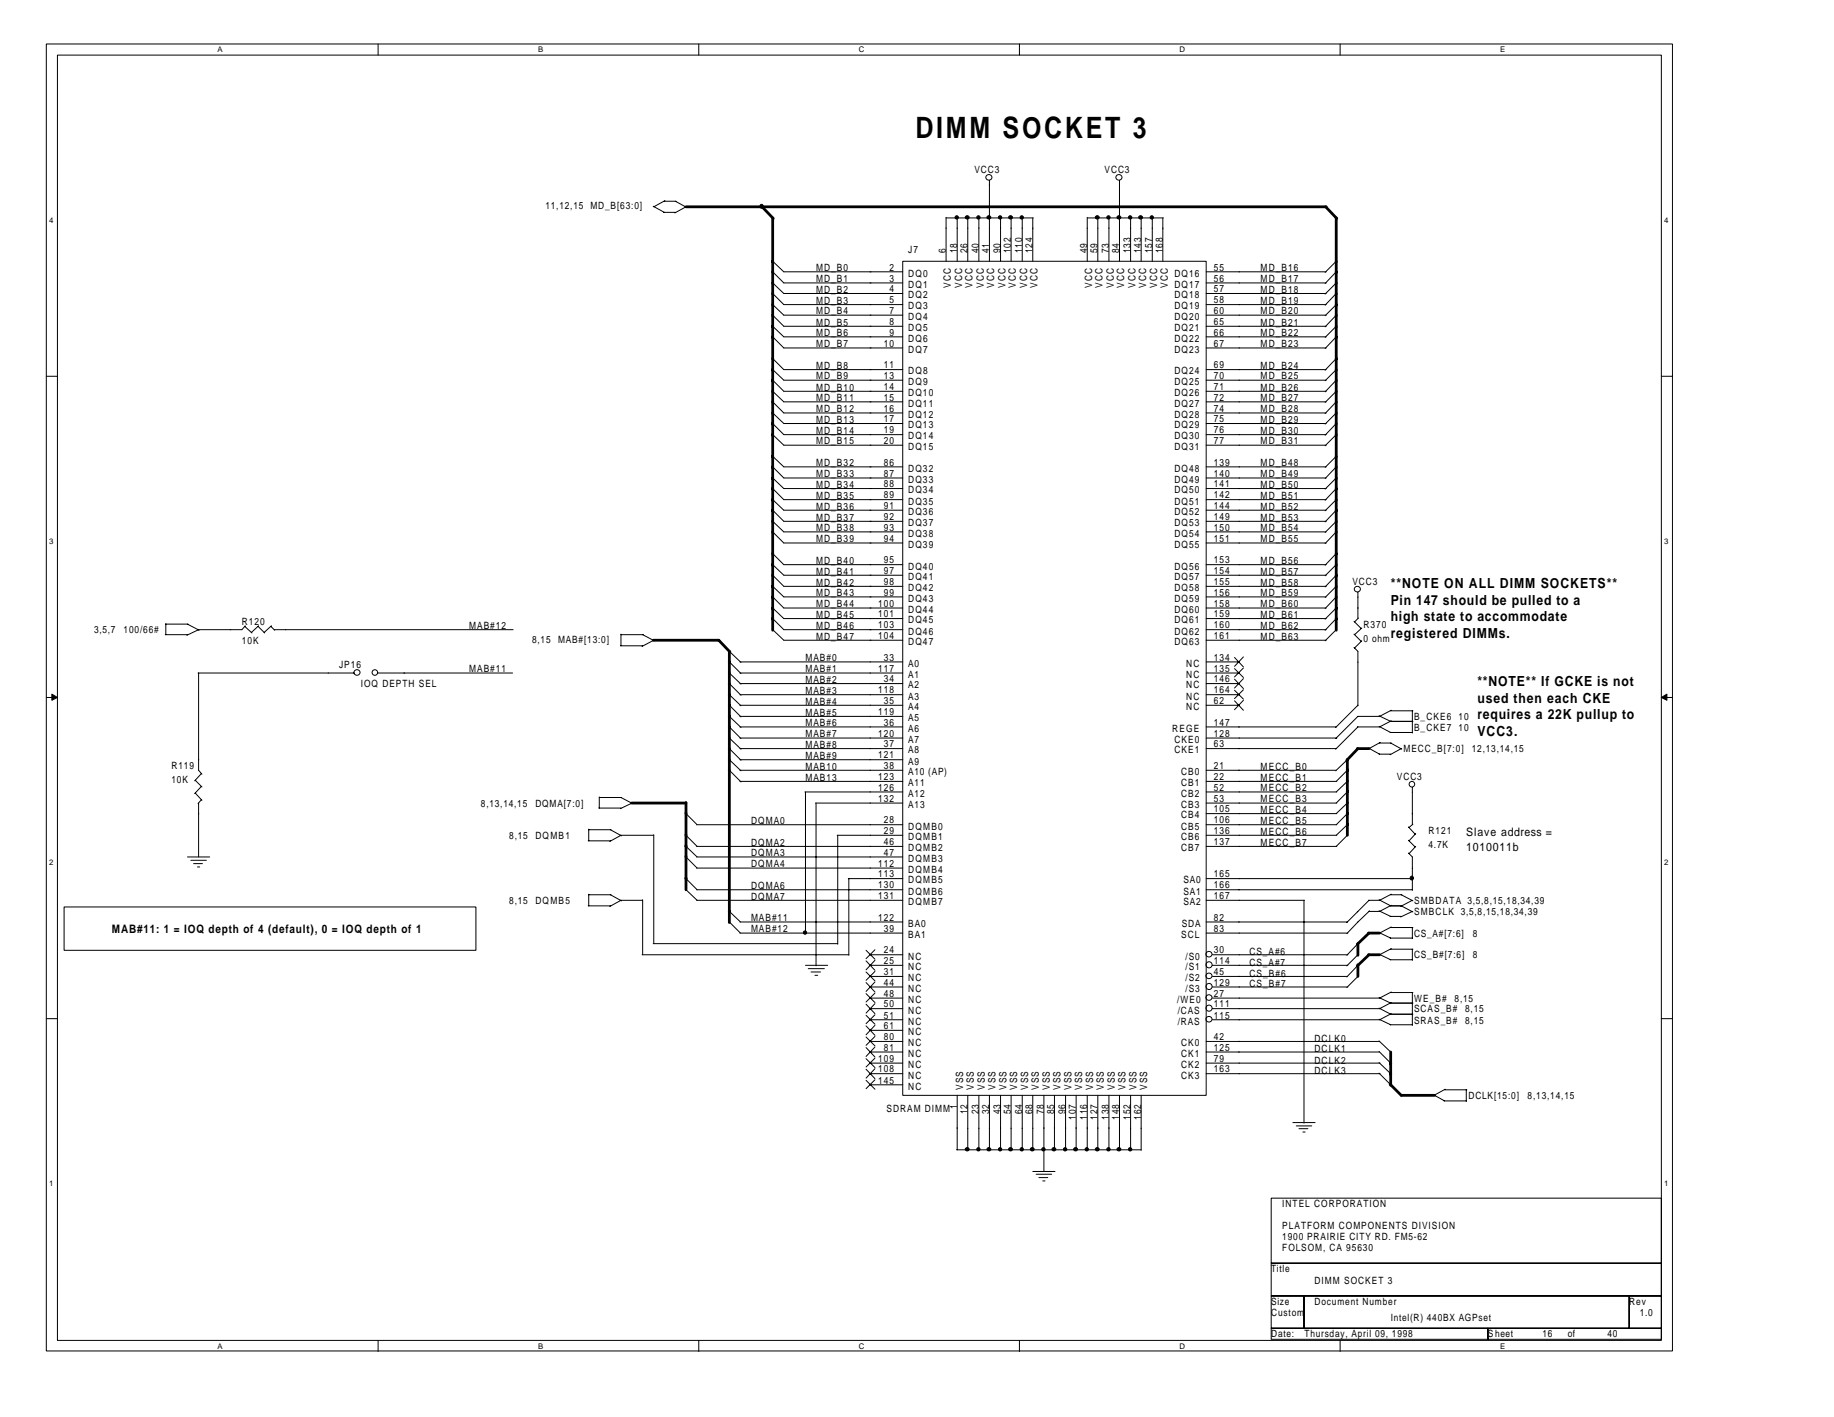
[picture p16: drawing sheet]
<svg xmlns="http://www.w3.org/2000/svg" width="279mm" height="216mm" viewBox="0 0 279 216" stroke-linecap="round" stroke-linejoin="round" font-family="sans-serif">
<defs><g id="words">
<text font-size="4.5" x="139.5" y="21.1">DIMM SOCKET 3</text>
<g font-size="2.1">
<text x="211.9" y="89.6">**NOTE ON ALL DIMM SOCKETS**</text>
<text x="211.9" y="92.1">Pin 147 should be pulled to a</text>
<text x="211.9" y="94.7">high state to accommodate</text>
<text x="211.9" y="97.2">registered DIMMs.</text>
<text x="225.1" y="104.5">**NOTE** If GCKE is not</text>
<text x="225.1" y="107">used then each CKE</text>
<text x="225.1" y="109.6">requires a 22K pullup to</text>
<text x="225.1" y="112.1">VCC3.</text>
</g>
<g font-size="1.8">
<text x="223.4" y="127.3">Slave address =</text>
<text x="223.4" y="129.6">1010011b</text>
<text x="17" y="142.1">MAB#11: 1 = IOQ depth of 4 (default), 0 = IOQ depth of 1</text>
</g>
<g font-size="1.5">
<text x="148.4" y="26.3">VCC3</text>
<text x="168.3" y="26.3">VCC3</text>
<text x="83.1" y="31.9">11,12,15 MD_B[63:0]</text>
<text x="124.3" y="41.3">MD_B0</text>
<text x="135.5" y="41.2">2</text>
<text x="138.4" y="38.5">J7</text>
<text x="144.1" y="38.6" transform="rotate(-90 144.1 38.6)">6</text>
<text x="145.8" y="38.6" transform="rotate(-90 145.8 38.6)">18</text>
<text x="147.4" y="38.6" transform="rotate(-90 147.4 38.6)">26</text>
<text x="149.1" y="38.6" transform="rotate(-90 149.1 38.6)">40</text>
<text x="150.7" y="38.6" transform="rotate(-90 150.7 38.6)">41</text>
<text x="152.4" y="38.6" transform="rotate(-90 152.4 38.6)">90</text>
<text x="154" y="38.6" transform="rotate(-90 154 38.6)">102</text>
<text x="155.7" y="38.6" transform="rotate(-90 155.7 38.6)">110</text>
<text x="157.3" y="38.6" transform="rotate(-90 157.3 38.6)">124</text>
<text x="165.6" y="38.6" transform="rotate(-90 165.6 38.6)">49</text>
<text x="167.2" y="38.6" transform="rotate(-90 167.2 38.6)">59</text>
<text x="168.9" y="38.6" transform="rotate(-90 168.9 38.6)">73</text>
<text x="170.5" y="38.6" transform="rotate(-90 170.5 38.6)">84</text>
<text x="172.2" y="38.6" transform="rotate(-90 172.2 38.6)">133</text>
<text x="173.8" y="38.6" transform="rotate(-90 173.8 38.6)">143</text>
<text x="175.5" y="38.6" transform="rotate(-90 175.5 38.6)">157</text>
<text x="177.1" y="38.6" transform="rotate(-90 177.1 38.6)">168</text>
<text x="184.9" y="41.2">55</text>
<text x="192.1" y="41.3">MD_B16</text>
<text x="124.3" y="44.6">MD_B2</text>
<text x="124.3" y="47.9">MD_B4</text>
<text x="124.3" y="43">MD_B1</text>
<text x="124.3" y="46.3">MD_B3</text>
<text x="135.5" y="42.9">3</text>
<text x="135.5" y="44.5">4</text>
<text x="135.5" y="46.2">5</text>
<text x="135.5" y="47.8">7</text>
<text x="138.4" y="42.2">DQ0</text>
<text x="138.4" y="43.8">DQ1</text>
<text x="138.4" y="45.5">DQ2</text>
<text x="138.4" y="47.1">DQ3</text>
<text x="144.9" y="43.9" transform="rotate(-90 144.9 43.9)">VCC</text>
<text x="146.6" y="43.9" transform="rotate(-90 146.6 43.9)">VCC</text>
<text x="148.2" y="43.9" transform="rotate(-90 148.2 43.9)">VCC</text>
<text x="149.9" y="43.9" transform="rotate(-90 149.9 43.9)">VCC</text>
<text x="151.5" y="43.9" transform="rotate(-90 151.5 43.9)">VCC</text>
<text x="153.2" y="43.9" transform="rotate(-90 153.2 43.9)">VCC</text>
<text x="154.8" y="43.9" transform="rotate(-90 154.8 43.9)">VCC</text>
<text x="156.5" y="43.9" transform="rotate(-90 156.5 43.9)">VCC</text>
<text x="158.1" y="43.9" transform="rotate(-90 158.1 43.9)">VCC</text>
<text x="166.4" y="43.9" transform="rotate(-90 166.4 43.9)">VCC</text>
<text x="168" y="43.9" transform="rotate(-90 168 43.9)">VCC</text>
<text x="169.7" y="43.9" transform="rotate(-90 169.7 43.9)">VCC</text>
<text x="171.3" y="43.9" transform="rotate(-90 171.3 43.9)">VCC</text>
<text x="173" y="43.9" transform="rotate(-90 173 43.9)">VCC</text>
<text x="174.6" y="43.9" transform="rotate(-90 174.6 43.9)">VCC</text>
<text x="176.3" y="43.9" transform="rotate(-90 176.3 43.9)">VCC</text>
<text x="177.9" y="43.9" transform="rotate(-90 177.9 43.9)">VCC</text>
<text x="178.9" y="42.2">DQ16</text>
<text x="178.9" y="43.8">DQ17</text>
<text x="178.9" y="45.5">DQ18</text>
<text x="178.9" y="47.1">DQ19</text>
<text x="184.9" y="42.9">56</text>
<text x="184.9" y="44.5">57</text>
<text x="184.9" y="46.2">58</text>
<text x="184.9" y="47.8">60</text>
<text x="192.1" y="43">MD_B17</text>
<text x="192.1" y="46.3">MD_B19</text>
<text x="192.1" y="47.9">MD_B20</text>
<text x="192.1" y="44.6">MD_B18</text>
<text x="124.3" y="49.6">MD_B5</text>
<text x="124.3" y="52.9">MD_B7</text>
<text x="124.3" y="51.2">MD_B6</text>
<text x="134.6" y="52.8">10</text>
<text x="135.5" y="49.5">8</text>
<text x="135.5" y="51.1">9</text>
<text x="138.4" y="48.8">DQ4</text>
<text x="138.4" y="50.5">DQ5</text>
<text x="138.4" y="52.1">DQ6</text>
<text x="138.4" y="53.8">DQ7</text>
<text x="178.9" y="48.8">DQ20</text>
<text x="178.9" y="50.5">DQ21</text>
<text x="178.9" y="52.1">DQ22</text>
<text x="178.9" y="53.8">DQ23</text>
<text x="184.9" y="49.5">65</text>
<text x="184.9" y="51.1">66</text>
<text x="184.9" y="52.8">67</text>
<text x="192.1" y="51.2">MD_B22</text>
<text x="192.1" y="49.6">MD_B21</text>
<text x="192.1" y="52.9">MD_B23</text>
<text x="124.3" y="59.5">MD_B10</text>
<text x="124.3" y="56.2">MD_B8</text>
<text x="124.3" y="57.8">MD_B9</text>
<text x="134.6" y="56.1">11</text>
<text x="134.6" y="57.7">13</text>
<text x="134.6" y="59.4">14</text>
<text x="138.4" y="57.1">DQ8</text>
<text x="138.4" y="58.7">DQ9</text>
<text x="178.9" y="57.1">DQ24</text>
<text x="178.9" y="58.7">DQ25</text>
<text x="184.9" y="56.1">69</text>
<text x="184.9" y="57.7">70</text>
<text x="184.9" y="59.4">71</text>
<text x="192.1" y="56.2">MD_B24</text>
<text x="192.1" y="57.8">MD_B25</text>
<text x="192.1" y="59.5">MD_B26</text>
<text x="124.3" y="61.1">MD_B11</text>
<text x="124.3" y="64.4">MD_B13</text>
<text x="124.3" y="62.8">MD_B12</text>
<text x="134.6" y="61">15</text>
<text x="134.6" y="62.7">16</text>
<text x="134.6" y="64.3">17</text>
<text x="138.4" y="60.4">DQ10</text>
<text x="138.4" y="62">DQ11</text>
<text x="138.4" y="63.7">DQ12</text>
<text x="138.4" y="65.3">DQ13</text>
<text x="178.9" y="60.4">DQ26</text>
<text x="178.9" y="62">DQ27</text>
<text x="178.9" y="63.7">DQ28</text>
<text x="178.9" y="65.3">DQ29</text>
<text x="184.9" y="61">72</text>
<text x="184.9" y="62.7">74</text>
<text x="184.9" y="64.3">75</text>
<text x="192.1" y="62.8">MD_B28</text>
<text x="192.1" y="64.4">MD_B29</text>
<text x="192.1" y="61.1">MD_B27</text>
<text x="124.3" y="71">MD_B32</text>
<text x="124.3" y="67.7">MD_B15</text>
<text x="124.3" y="66.1">MD_B14</text>
<text x="134.6" y="66">19</text>
<text x="134.6" y="67.6">20</text>
<text x="134.6" y="70.9">86</text>
<text x="138.4" y="67">DQ14</text>
<text x="138.4" y="68.6">DQ15</text>
<text x="138.4" y="71.9">DQ32</text>
<text x="178.9" y="67">DQ30</text>
<text x="178.9" y="68.6">DQ31</text>
<text x="178.9" y="71.9">DQ48</text>
<text x="184.9" y="66">76</text>
<text x="184.9" y="67.6">77</text>
<text x="184.9" y="70.9">139</text>
<text x="192.1" y="66.1">MD_B30</text>
<text x="192.1" y="67.7">MD_B31</text>
<text x="192.1" y="71">MD_B48</text>
<text x="124.3" y="76">MD_B35</text>
<text x="124.3" y="74.3">MD_B34</text>
<text x="124.3" y="72.7">MD_B33</text>
<text x="124.3" y="77.6">MD_B36</text>
<text x="134.6" y="72.6">87</text>
<text x="134.6" y="74.2">88</text>
<text x="134.6" y="75.9">89</text>
<text x="134.6" y="77.5">91</text>
<text x="138.4" y="73.6">DQ33</text>
<text x="138.4" y="75.2">DQ34</text>
<text x="138.4" y="76.9">DQ35</text>
<text x="178.9" y="73.6">DQ49</text>
<text x="178.9" y="75.2">DQ50</text>
<text x="178.9" y="76.9">DQ51</text>
<text x="184.9" y="72.6">140</text>
<text x="184.9" y="74.2">141</text>
<text x="184.9" y="75.9">142</text>
<text x="184.9" y="77.5">144</text>
<text x="192.1" y="77.6">MD_B52</text>
<text x="192.1" y="74.3">MD_B50</text>
<text x="192.1" y="76">MD_B51</text>
<text x="192.1" y="72.7">MD_B49</text>
<text x="124.3" y="79.3">MD_B37</text>
<text x="124.3" y="82.6">MD_B39</text>
<text x="124.3" y="80.9">MD_B38</text>
<text x="134.6" y="79.2">92</text>
<text x="134.6" y="80.8">93</text>
<text x="134.6" y="82.5">94</text>
<text x="138.4" y="78.5">DQ36</text>
<text x="138.4" y="80.2">DQ37</text>
<text x="138.4" y="81.8">DQ38</text>
<text x="138.4" y="83.5">DQ39</text>
<text x="178.9" y="78.5">DQ52</text>
<text x="178.9" y="80.2">DQ53</text>
<text x="178.9" y="81.8">DQ54</text>
<text x="178.9" y="83.5">DQ55</text>
<text x="184.9" y="79.2">149</text>
<text x="184.9" y="80.8">150</text>
<text x="184.9" y="82.5">151</text>
<text x="192.1" y="80.9">MD_B54</text>
<text x="192.1" y="79.3">MD_B53</text>
<text x="192.1" y="82.6">MD_B55</text>
<text x="124.3" y="89.2">MD_B42</text>
<text x="124.3" y="85.9">MD_B40</text>
<text x="124.3" y="87.5">MD_B41</text>
<text x="134.6" y="85.8">95</text>
<text x="134.6" y="87.5">97</text>
<text x="134.6" y="89.1">98</text>
<text x="138.4" y="86.8">DQ40</text>
<text x="138.4" y="88.4">DQ41</text>
<text x="178.9" y="86.8">DQ56</text>
<text x="178.9" y="88.4">DQ57</text>
<text x="184.9" y="85.8">153</text>
<text x="184.9" y="87.5">154</text>
<text x="184.9" y="89.1">155</text>
<text x="192.1" y="85.9">MD_B56</text>
<text x="192.1" y="89.2">MD_B58</text>
<text x="192.1" y="87.5">MD_B57</text>
<text x="206" y="89.1">VCC3</text>
<text x="36.9" y="95.2">R120</text>
<text x="71.5" y="95.8">MAB#12</text>
<text x="124.3" y="92.5">MD_B44</text>
<text x="124.3" y="94.1">MD_B45</text>
<text x="124.3" y="90.8">MD_B43</text>
<text x="124.3" y="95.8">MD_B46</text>
<text x="133.8" y="92.4">100</text>
<text x="133.8" y="94.1">101</text>
<text x="133.8" y="95.7">103</text>
<text x="134.6" y="90.8">99</text>
<text x="138.4" y="90.1">DQ42</text>
<text x="138.4" y="91.7">DQ43</text>
<text x="138.4" y="93.4">DQ44</text>
<text x="138.4" y="95">DQ45</text>
<text x="178.9" y="90.1">DQ58</text>
<text x="178.9" y="91.7">DQ59</text>
<text x="178.9" y="93.4">DQ60</text>
<text x="178.9" y="95">DQ61</text>
<text x="184.9" y="90.8">156</text>
<text x="184.9" y="92.4">158</text>
<text x="184.9" y="94.1">159</text>
<text x="184.9" y="95.7">160</text>
<text x="192.1" y="95.8">MD_B62</text>
<text x="192.1" y="94.1">MD_B61</text>
<text x="192.1" y="92.5">MD_B60</text>
<text x="192.1" y="90.8">MD_B59</text>
<text x="207.7" y="95.7">R370</text>
<text x="14.3" y="96.5">3,5,7</text>
<text x="18.8" y="96.5">100/66#</text>
<text x="36.9" y="98.1">10K</text>
<text x="51.7" y="101.8">JP16</text>
<text x="81.1" y="97.9">8,15</text>
<text x="85" y="97.9">MAB#[13:0]</text>
<text x="122.7" y="100.7">MAB#0</text>
<text x="124.3" y="97.4">MD_B47</text>
<text x="133.8" y="97.4">104</text>
<text x="134.6" y="100.7">33</text>
<text x="138.4" y="101.6">A0</text>
<text x="138.4" y="96.7">DQ46</text>
<text x="138.4" y="98.3">DQ47</text>
<text x="178.9" y="96.7">DQ62</text>
<text x="178.9" y="98.3">DQ63</text>
<text x="180.7" y="101.6">NC</text>
<text x="184.9" y="97.4">161</text>
<text x="184.9" y="100.7">134</text>
<text x="192.1" y="97.4">MD_B63</text>
<text x="207.7" y="97.8">0 ohm</text>
<text x="55" y="104.7">IOQ DEPTH SEL</text>
<text x="71.5" y="102.4">MAB#11</text>
<text x="122.7" y="105.7">MAB#3</text>
<text x="122.7" y="104">MAB#2</text>
<text x="122.7" y="107.3">MAB#4</text>
<text x="122.7" y="102.4">MAB#1</text>
<text x="133.8" y="102.4">117</text>
<text x="133.8" y="105.7">118</text>
<text x="134.6" y="104">34</text>
<text x="134.6" y="107.3">35</text>
<text x="138.4" y="103.3">A1</text>
<text x="138.4" y="104.9">A2</text>
<text x="138.4" y="106.6">A3</text>
<text x="180.7" y="106.6">NC</text>
<text x="180.7" y="104.9">NC</text>
<text x="180.7" y="103.3">NC</text>
<text x="184.9" y="105.7">164</text>
<text x="184.9" y="107.3">62</text>
<text x="184.9" y="104">146</text>
<text x="184.9" y="102.4">135</text>
<text x="122.7" y="110.6">MAB#6</text>
<text x="122.7" y="114">MAB#8</text>
<text x="122.7" y="109">MAB#5</text>
<text x="122.7" y="112.3">MAB#7</text>
<text x="133.8" y="109">119</text>
<text x="133.8" y="112.3">120</text>
<text x="134.6" y="110.6">36</text>
<text x="134.6" y="113.9">37</text>
<text x="138.4" y="108.2">A4</text>
<text x="138.4" y="109.9">A5</text>
<text x="138.4" y="111.5">A6</text>
<text x="138.4" y="113.2">A7</text>
<text x="178.6" y="111.5">REGE</text>
<text x="178.9" y="113.2">CKE0</text>
<text x="180.7" y="108.2">NC</text>
<text x="184.9" y="113.9">63</text>
<text x="184.9" y="112.3">128</text>
<text x="184.9" y="110.6">147</text>
<text x="215.4" y="109.7">B_CKE6</text>
<text x="215.4" y="111.3">B_CKE7</text>
<text x="222.2" y="109.7">10</text>
<text x="222.2" y="111.3">10</text>
<text x="26.1" y="117.2">R119</text>
<text x="26.1" y="119.3">10K</text>
<text x="122.7" y="115.6">MAB#9</text>
<text x="122.7" y="118.9">MAB13</text>
<text x="122.7" y="117.3">MAB10</text>
<text x="133.8" y="115.6">121</text>
<text x="133.8" y="118.9">123</text>
<text x="134.6" y="117.2">38</text>
<text x="138.4" y="114.8">A8</text>
<text x="138.4" y="116.5">A9</text>
<text x="138.4" y="118.1">A10 (AP)</text>
<text x="138.4" y="119.8">A11</text>
<text x="178.9" y="114.8">CKE1</text>
<text x="179.9" y="119.8">CB1</text>
<text x="179.9" y="118.1">CB0</text>
<text x="184.9" y="118.9">22</text>
<text x="184.9" y="117.2">21</text>
<text x="192.1" y="118.9">MECC_B1</text>
<text x="192.1" y="117.3">MECC_B0</text>
<text x="212.8" y="118.8">VCC3</text>
<text x="213.8" y="114.6">MECC_B[7:0]</text>
<text x="224.2" y="114.6">12,13,14,15</text>
<text x="73.3" y="122.9">8,13,14,15</text>
<text x="81.6" y="122.9">DQMA[7:0]</text>
<text x="114.4" y="125.6">DQMA0</text>
<text x="133.8" y="122.2">132</text>
<text x="133.8" y="120.5">126</text>
<text x="134.6" y="125.5">28</text>
<text x="138.4" y="123.1">A13</text>
<text x="138.4" y="121.4">A12</text>
<text x="179.9" y="124.7">CB4</text>
<text x="179.9" y="121.4">CB2</text>
<text x="179.9" y="123.1">CB3</text>
<text x="184.9" y="123.8">105</text>
<text x="184.9" y="125.5">106</text>
<text x="184.9" y="120.5">52</text>
<text x="184.9" y="122.2">53</text>
<text x="192.1" y="123.9">MECC_B4</text>
<text x="192.1" y="125.6">MECC_B5</text>
<text x="192.1" y="122.2">MECC_B3</text>
<text x="192.1" y="120.6">MECC_B2</text>
<text x="77.6" y="127.8">8,15</text>
<text x="81.6" y="127.8">DQMB1</text>
<text x="114.4" y="128.9">DQMA2</text>
<text x="114.4" y="130.5">DQMA3</text>
<text x="134.6" y="127.1">29</text>
<text x="134.6" y="128.8">46</text>
<text x="134.6" y="130.4">47</text>
<text x="138.4" y="126.4">DQMB0</text>
<text x="138.4" y="128">DQMB1</text>
<text x="138.4" y="129.7">DQMB2</text>
<text x="138.4" y="131.3">DQMB3</text>
<text x="179.9" y="126.4">CB5</text>
<text x="179.9" y="128">CB6</text>
<text x="179.9" y="129.7">CB7</text>
<text x="184.9" y="127.1">136</text>
<text x="184.9" y="128.8">137</text>
<text x="192.1" y="127.2">MECC_B6</text>
<text x="192.1" y="128.9">MECC_B7</text>
<text x="217.6" y="127.1">R121</text>
<text x="217.6" y="129.2">4.7K</text>
<text x="77.6" y="137.7">8,15</text>
<text x="81.6" y="137.7">DQMB5</text>
<text x="114.4" y="132.2">DQMA4</text>
<text x="114.4" y="137.1">DQMA7</text>
<text x="114.4" y="135.5">DQMA6</text>
<text x="133.8" y="132.1">112</text>
<text x="133.8" y="133.7">113</text>
<text x="133.8" y="135.4">130</text>
<text x="133.8" y="137">131</text>
<text x="138.4" y="133">DQMB4</text>
<text x="138.4" y="134.6">DQMB5</text>
<text x="138.4" y="136.3">DQMB6</text>
<text x="138.4" y="137.9">DQMB7</text>
<text x="180.3" y="134.6">SA0</text>
<text x="180.3" y="136.3">SA1</text>
<text x="180.3" y="137.9">SA2</text>
<text x="184.9" y="133.7">165</text>
<text x="184.9" y="135.4">166</text>
<text x="184.9" y="137">167</text>
<text x="215.4" y="137.7">SMBDATA 3,5,8,15,18,34,39</text>
<text x="114.4" y="142.1">MAB#12</text>
<text x="114.4" y="140.4">MAB#11</text>
<text x="133.8" y="140.3">122</text>
<text x="134.6" y="142">39</text>
<text x="138.4" y="141.2">BA0</text>
<text x="138.4" y="142.9">BA1</text>
<text x="179.9" y="142.9">SCL</text>
<text x="180" y="141.2">SDA</text>
<text x="184.9" y="142">83</text>
<text x="184.9" y="140.3">82</text>
<text x="215.4" y="142.7">CS_A#[7:6]</text>
<text x="215.4" y="139.4">SMBCLK 3,5,8,15,18,34,39</text>
<text x="224.4" y="142.7">8</text>
<text x="134.6" y="145.3">24</text>
<text x="134.6" y="146.9">25</text>
<text x="134.6" y="148.6">31</text>
<text x="138.4" y="146.2">NC</text>
<text x="138.4" y="147.8">NC</text>
<text x="138.4" y="149.5">NC</text>
<text x="180.6" y="146.2">/S0</text>
<text x="180.6" y="147.8">/S1</text>
<text x="180.6" y="149.5">/S2</text>
<text x="184.9" y="145.3">30</text>
<text x="184.9" y="146.9">114</text>
<text x="184.9" y="148.6">45</text>
<text x="190.4" y="148.8">CS_B#6</text>
<text x="190.4" y="147.1">CS_A#7</text>
<text x="190.4" y="145.5">CS_A#6</text>
<text x="215.4" y="146">CS_B#[7:6]</text>
<text x="224.4" y="146">8</text>
<text x="134.6" y="151.9">48</text>
<text x="134.6" y="153.5">50</text>
<text x="134.6" y="155.2">51</text>
<text x="134.6" y="150.2">44</text>
<text x="138.4" y="152.8">NC</text>
<text x="138.4" y="154.4">NC</text>
<text x="138.4" y="151.1">NC</text>
<text x="179.4" y="152.8">/WE0</text>
<text x="179.4" y="154.4">/CAS</text>
<text x="180.6" y="151.1">/S3</text>
<text x="184.9" y="153.5">111</text>
<text x="184.9" y="155.2">115</text>
<text x="184.9" y="151.9">27</text>
<text x="184.9" y="150.2">129</text>
<text x="190.4" y="150.4">CS_B#7</text>
<text x="215.4" y="154.3">SCAS_B#</text>
<text x="215.4" y="152.6">WE_B#</text>
<text x="215.4" y="155.9">SRAS_B#</text>
<text x="221.6" y="152.6">8,15</text>
<text x="223.2" y="154.3">8,15</text>
<text x="223.2" y="155.9">8,15</text>
<text x="133.8" y="161.8">109</text>
<text x="134.6" y="158.5">80</text>
<text x="134.6" y="160.1">81</text>
<text x="134.6" y="156.8">61</text>
<text x="138.4" y="159.4">NC</text>
<text x="138.4" y="161">NC</text>
<text x="138.4" y="157.7">NC</text>
<text x="138.4" y="156.1">NC</text>
<text x="179.4" y="156.1">/RAS</text>
<text x="179.9" y="159.4">CK0</text>
<text x="179.9" y="161">CK1</text>
<text x="184.9" y="158.5">42</text>
<text x="184.9" y="160.1">125</text>
<text x="184.9" y="161.8">79</text>
<text x="200.3" y="160.3">DCLK1</text>
<text x="200.3" y="158.7">DCLK0</text>
<text x="133.8" y="163.4">108</text>
<text x="133.8" y="165.1">145</text>
<text x="138.4" y="164.3">NC</text>
<text x="138.4" y="162.7">NC</text>
<text x="138.4" y="166">NC</text>
<text x="146.7" y="166" transform="rotate(-90 146.7 166)">VSS</text>
<text x="148.3" y="166" transform="rotate(-90 148.3 166)">VSS</text>
<text x="150" y="166" transform="rotate(-90 150 166)">VSS</text>
<text x="151.6" y="166" transform="rotate(-90 151.6 166)">VSS</text>
<text x="153.3" y="166" transform="rotate(-90 153.3 166)">VSS</text>
<text x="154.9" y="166" transform="rotate(-90 154.9 166)">VSS</text>
<text x="156.6" y="166" transform="rotate(-90 156.6 166)">VSS</text>
<text x="158.2" y="166" transform="rotate(-90 158.2 166)">VSS</text>
<text x="159.9" y="166" transform="rotate(-90 159.9 166)">VSS</text>
<text x="161.5" y="166" transform="rotate(-90 161.5 166)">VSS</text>
<text x="163.2" y="166" transform="rotate(-90 163.2 166)">VSS</text>
<text x="164.9" y="166" transform="rotate(-90 164.9 166)">VSS</text>
<text x="166.5" y="166" transform="rotate(-90 166.5 166)">VSS</text>
<text x="168.2" y="166" transform="rotate(-90 168.2 166)">VSS</text>
<text x="169.8" y="166" transform="rotate(-90 169.8 166)">VSS</text>
<text x="171.5" y="166" transform="rotate(-90 171.5 166)">VSS</text>
<text x="173.1" y="166" transform="rotate(-90 173.1 166)">VSS</text>
<text x="174.8" y="166" transform="rotate(-90 174.8 166)">VSS</text>
<text x="179.9" y="162.7">CK2</text>
<text x="179.9" y="164.3">CK3</text>
<text x="184.9" y="163.4">163</text>
<text x="200.3" y="162">DCLK2</text>
<text x="200.3" y="163.7">DCLK3</text>
<text x="223.7" y="167.5">DCLK[15:0]</text>
<text x="232.7" y="167.5">8,13,14,15</text>
<text x="135.1" y="169.5">SDRAM DIMM</text>
<text x="145.8" y="168.9" transform="rotate(-90 145.8 168.9)">1</text>
<text x="147.4" y="169.8" transform="rotate(-90 147.4 169.8)">12</text>
<text x="149.1" y="169.8" transform="rotate(-90 149.1 169.8)">23</text>
<text x="150.7" y="169.8" transform="rotate(-90 150.7 169.8)">32</text>
<text x="152.4" y="169.8" transform="rotate(-90 152.4 169.8)">43</text>
<text x="154" y="169.8" transform="rotate(-90 154 169.8)">54</text>
<text x="155.7" y="169.8" transform="rotate(-90 155.7 169.8)">64</text>
<text x="157.3" y="169.8" transform="rotate(-90 157.3 169.8)">68</text>
<text x="159" y="169.8" transform="rotate(-90 159 169.8)">78</text>
<text x="160.6" y="169.8" transform="rotate(-90 160.6 169.8)">85</text>
<text x="162.3" y="169.8" transform="rotate(-90 162.3 169.8)">96</text>
<text x="163.9" y="170.6" transform="rotate(-90 163.9 170.6)">107</text>
<text x="165.6" y="170.6" transform="rotate(-90 165.6 170.6)">116</text>
<text x="167.2" y="170.6" transform="rotate(-90 167.2 170.6)">127</text>
<text x="168.9" y="170.6" transform="rotate(-90 168.9 170.6)">138</text>
<text x="170.5" y="170.6" transform="rotate(-90 170.5 170.6)">148</text>
<text x="172.2" y="170.6" transform="rotate(-90 172.2 170.6)">152</text>
<text x="173.8" y="170.6" transform="rotate(-90 173.8 170.6)">162</text>
<text x="195.4" y="184">INTEL CORPORATION</text>
<text x="195.4" y="187.3">PLATFORM COMPONENTS DIVISION</text>
<text x="195.4" y="189">1900 PRAIRIE CITY RD. FM5-62</text>
<text x="195.4" y="190.6">FOLSOM, CA 95630</text>
<text x="193.7" y="193.9">Title</text>
<text x="200.3" y="195.6">DIMM SOCKET 3</text>
<text x="193.7" y="198.9">Size</text>
<text x="193.7" y="203.8">Date:</text>
<text x="193.7" y="200.5">Custom</text>
<text x="198.7" y="203.8">Thursday, April 09, 1998</text>
<text x="200.3" y="198.9">Document Number</text>
<text x="211.9" y="201.3">Intel(R) 440BX AGPset</text>
<text x="226.7" y="203.8">Sheet</text>
<text x="235" y="203.8">16</text>
<text x="238.8" y="203.8">of</text>
<text x="244.9" y="203.8">40</text>
<text x="248.2" y="198.9">Rev</text>
<text x="249.8" y="200.5">1.0</text>
</g>
<g font-size="1.2">
<text x="33.1" y="8">A</text>
<text x="82" y="8">B</text>
<text x="130.8" y="8">C</text>
<text x="179.7" y="8">D</text>
<text x="228.5" y="8">E</text>
<text x="7.5" y="34">4</text>
<text x="253.5" y="34">4</text>
<text x="7.5" y="82.9">3</text>
<text x="253.5" y="82.9">3</text>
<text x="7.5" y="131.8">2</text>
<text x="253.5" y="131.8">2</text>
<text x="7.5" y="180.8">1</text>
<text x="253.5" y="180.8">1</text>
<text x="33.1" y="205.5">A</text>
<text x="82" y="205.5">B</text>
<text x="130.8" y="205.5">C</text>
<text x="179.7" y="205.5">D</text>
<text x="228.5" y="205.5">E</text>
</g>
</g></defs>
<path d="M7.1 6.7h247.7v199.1h-247.7zM8.7 8.4h244.4v195.8h-244.4z" fill="none" stroke="#000" stroke-width=".15"/>
<g fill="#fff">
<path d="M33.1 6.9h.8v1.3h-.8z"/>
<path d="M33.1 204.4h.8v1.4h-.8z"/>
</g>
<path d="M57.6 6.7v1.7M57.6 204.2v1.7" fill="none" stroke="#000" stroke-width=".15"/>
<g fill="#fff">
<path d="M82 6.9h.7v1.3h-.7z"/>
<path d="M82 204.4h.7v1.4h-.7z"/>
</g>
<path d="M106.5 6.7v1.7M106.5 204.2v1.7" fill="none" stroke="#000" stroke-width=".15"/>
<g fill="#fff">
<path d="M130.8 6.9h.8v1.3h-.8z"/>
<path d="M130.8 204.4h.8v1.4h-.8z"/>
</g>
<path d="M155.3 6.7v1.7M155.3 204.2v1.7" fill="none" stroke="#000" stroke-width=".15"/>
<g fill="#fff">
<path d="M179.7 6.9h.8v1.3h-.8z"/>
<path d="M179.7 204.4h.8v1.4h-.8z"/>
</g>
<path d="M204.2 6.7v1.7M204.2 204.2v1.7" fill="none" stroke="#000" stroke-width=".15"/>
<g fill="#fff">
<path d="M228.5 6.9h.8v1.3h-.8z"/>
<path d="M228.5 204.4h.8v1.4h-.8z"/>
<path d="M7.5 32.9h.6v1.3h-.6z"/>
<path d="M253.5 32.9h.6v1.3h-.6z"/>
<path d="M7.5 81.8h.6v1.4h-.6z"/>
<path d="M253.5 81.8h.6v1.4h-.6z"/>
</g>
<path d="M7.1 57.3h1.6M253.1 57.3h1.7" fill="none" stroke="#000" stroke-width=".15"/>
<g fill="#fff">
<path d="M7.5 130.7h.6v1.4h-.6z"/>
<path d="M253.5 130.7h.6v1.4h-.6z"/>
</g>
<path d="M7.1 106.3h1.6M253.1 106.3h1.7" fill="none" stroke="#000" stroke-width=".15"/>
<g fill="#000" stroke="#000" stroke-width=".15">
<path d="M7.9 105.8l.8 .5-.8 .4z" fill-rule="evenodd"/>
<path d="M253.1 106.3l.8-.5v.9z" fill-rule="evenodd"/>
</g>
<g fill="#fff">
<path d="M7.5 179.7h.6v1.3h-.6z"/>
<path d="M253.5 179.7h.6v1.3h-.6z"/>
</g>
<g fill="none" stroke="#000" stroke-width=".15">
<path d="M99.5 31.4l1.7 1M101.1 32.4h1.8M101.2 30.7h1.8M101.3 30.6l-1.7 .9M102.9 30.7l1.7 .9M104.5 31.5l-1.7 .9M117.6 39.7l1.8 1.7h18.1M137.5 39.8h46.3v127.1h-46.3zM144.1 33.1v6.7M144.1 33.2h13.3M145.8 33.1v6.7M147.4 33.1v6.7"/>
<path d="M149.1 33.1v6.7M150.7 27.5v12.3M152.4 33.1v6.7M154 33.1v6.7M155.7 33.1v6.7M157.3 33.2v6.6M165.6 33.1v6.7M165.6 33.2h11.6M167.2 33.1v6.7M168.9 33.1v6.7M170.5 27.5v12.3M172.2 33.1v6.7"/>
<path d="M173.8 33.1v6.7M175.5 33.1v6.7M177.2 33.2v6.6M203.6 39.8l-1.7 1.7M117.6 41.3l1.8 1.8h18.1M117.6 43l1.8 1.7h18.1M117.6 44.6l1.8 1.8h18.1M117.6 46.3l1.8 1.7h18.1M117.6 47.9l1.8 1.8h18.1M117.6 49.6l1.8 1.7h18.1M117.6 51.2l1.8 1.8h18.1M117.6 54.5l1.8 1.8h18.1"/>
<path d="M117.6 56.2l1.8 1.7h18.1M117.6 57.8l1.8 1.8h18.1M117.6 59.5l1.8 1.7h18.1M183.8 41.4h18.2M183.8 43.1h18.2M183.8 44.7h18.2M183.8 46.4h18.2M183.8 48h18.2M183.8 49.7h18.2M183.8 51.3h18.2M183.8 53h18.2M183.8 56.3h18.2"/>
<path d="M183.8 57.9h18.2M183.8 59.6h18.2M203.6 41.4l-1.7 1.8M203.6 51.3l-1.7 1.8M203.6 49.7l-1.7 1.7M203.6 54.6l-1.7 1.8M203.6 43.1l-1.7 1.7M203.6 56.3l-1.7 1.7M203.6 59.6l-1.7 1.7M203.6 57.9l-1.7 1.8M203.6 48l-1.7 1.8M203.6 46.4l-1.7 1.7"/>
<path d="M203.6 44.7l-1.7 1.8M117.6 61.1l1.8 1.8h18.1M117.6 62.8l1.8 1.7h18.1M117.6 64.4l1.8 1.8h18.1M117.6 66.1l1.8 1.7h18.1M117.6 69.4l1.8 1.7h18.1M117.6 71l1.8 1.8h18.1M117.6 72.7l1.8 1.7h18.1M117.6 74.4l1.8 1.7h18.1M117.6 76l1.8 1.7h18.1M117.6 77.7l1.8 1.7h18.1M117.6 79.3l1.8 1.7h18.1"/>
<path d="M183.8 61.2h18.2M183.8 62.9h18.2M183.8 64.5h18.2M183.8 66.2h18.2M183.8 67.8h18.2M183.8 71.1h18.2M183.8 72.8h18.2M183.8 74.4h18.2M183.8 76.1h18.2M183.8 77.7h18.2M183.8 79.4h18.2M203.6 79.4l-1.7 1.7"/>
<path d="M203.6 61.2l-1.7 1.8M203.6 64.5l-1.7 1.8M203.6 77.7l-1.7 1.8M203.6 74.4l-1.7 1.8M203.6 69.5l-1.7 1.7M203.6 71.1l-1.7 1.8M203.6 72.8l-1.7 1.7M203.6 76.1l-1.7 1.7M203.6 66.2l-1.7 1.7M203.6 62.9l-1.7 1.7M25.2 96.7h3.4M25.3 95.1h3.3"/>
<path d="M25.3 95v1.7M28.6 95.1l1.7 .9M30.3 95.9l-1.8 .9M37.3 95.4l1.1 1M37.4 95.3l-.5 .6h-6.7M39.3 95.4l1 1M39.4 95.3l-1.1 1.1M41.3 95.4l.6 .6M41.3 95.3l-1.1 1.1M41.8 95.9h36.4M94.5 98.4h3.4M94.6 96.7h3.4"/>
<path d="M94.6 96.6v1.8M97.9 96.7l1.8 .9M99.6 97.6l-1.8 .9M111.1 99.2l1.8 1.7M117.6 94.2l1.8 1.7h18.1M117.6 81l1.8 1.7h18.1M117.6 84.3l1.8 1.7h18.1M117.6 86l1.8 1.6h18.1M117.6 87.6l1.8 1.7h18.1M117.6 89.3l1.8 1.6h18.1M117.6 90.9l1.8 1.7h18.1M117.6 92.6l1.8 1.6h18.1"/>
<path d="M117.6 95.9l1.8 1.7h18.1M183.8 95.9h18.2M183.8 81h18.2M183.8 82.7h18.2M183.8 86h18.2M183.8 87.6h18.2M183.8 89.3h18.2M183.8 90.9h18.2M183.8 92.6h18.2M183.8 94.2h18.2M183.8 97.6h18.2M203.6 90.9l-1.7 1.8"/>
<path d="M203.6 87.6l-1.7 1.8M203.6 86l-1.7 1.7M203.6 84.3l-1.7 1.8M203.6 92.6l-1.7 1.7M203.6 81l-1.7 1.8M203.6 89.3l-1.7 1.7M203.6 95.9l-1.7 1.7M203.6 94.2l-1.7 1.8M206.3 98.7l.6 .5v8.3M206.3 96.6l1.1 1.1M206.3 94.7l1.1 1.1M206.9 90.3v3.9"/>
<path d="M207 94.2l-.6 .6M207.5 97.6l-1.1 1.1M207.5 95.7l-1.1 1M29.7 118.9l1.1 1M30.2 102.5h23.8M30.3 102.5v14.9l.5 .6M30.7 117.9l-1 1.1M30.7 119.8l-1 1.1M57.6 102.5h20.5M111.1 109.1l1.8 1.7M111.1 102.5l1.8 1.7M111.1 115.8l1.8 1.6"/>
<path d="M111.1 105.8l1.8 1.7M111.1 104.2l1.8 1.7M111.1 112.5l1.8 1.6M111.1 117.4l1.8 1.7M111.1 107.5l1.8 1.7M111.1 100.9l1.8 1.7M111.1 114.1l1.8 1.7M111.1 110.8l1.8 1.7M112.7 102.5h24.8M112.7 119.1h24.8M112.7 105.8h24.8M112.7 114.1h24.8"/>
<path d="M112.7 110.8h24.8M112.7 112.5h24.8M112.7 107.5h24.8M112.7 104.2h24.8M112.7 100.9h24.8M112.7 109.1h24.8M112.7 115.8h24.8M112.7 117.4h24.8M183.8 102.5h5M183.8 119.1h19.9M183.8 105.8h5M183.8 114.1h19.8"/>
<path d="M183.8 110.8h19.8M183.8 112.5h19.9M183.8 107.5h5M183.8 104.2h5M183.8 100.9h5M183.8 117.4h19.8M188.1 105.2l1.3 1.3M188.1 106.8l1.3 1.4M188.1 103.5l1.3 1.4M188.1 100.2l1.3 1.4M188.1 101.9l1.3 1.3M189.4 105.1l-1.3 1.3"/>
<path d="M189.4 101.8l-1.3 1.3M189.4 106.7l-1.3 1.4M189.4 103.4l-1.3 1.4M189.4 100.1l-1.3 1.4M205.3 115.8l-1.8 1.6M205.3 119l-1.7 1.7M205.3 117.3l-1.7 1.8M206.9 110.8l-3.4 3.3M206.9 107.5l-3.4 3.3M208.5 114l1.7 .9M210.1 114.9h1.8M210.1 109.1l1.8 .8"/>
<path d="M210.1 110.7l1.8 .9M210.2 113.2h1.7M210.3 109.1h-3.4l-3.4 3.4M210.3 113.1l-1.7 1M211.8 109.9h3.5M211.8 111.6h3.4M211.9 113.2l1.7 .9M211.9 108.3h3.4M211.9 109.8l-1.7 1h-3.4M211.9 108.2l-1.7 .9M213.5 114.1l-1.7 .9M215.2 108.3v3.4"/>
<path d="M215.2 120v5.7M9.8 138.2h62.7v6.6h-62.7zM28.6 130.6h3.3M29.1 131.1h2.3M29.5 131.6h1.3M29.7 120.8l1.1 1.1M30.1 132.1h.3M30.3 122.4v8.2M30.7 121.8l-.5 .6M89.6 138h3.4M89.6 128.1h3.4M89.7 136.3h3.4"/>
<path d="M89.7 126.4h3.4M89.7 126.3v1.8M89.7 136.2v1.8M91.2 123.1h3.4M91.3 121.5h3.4M91.3 121.4v1.7M93 126.4l1.7 1M93 136.3l1.7 1M94.5 127.3h5.1M94.5 137.2h3.4M94.6 121.5l1.8 .9M94.6 127.3l-1.7 .9"/>
<path d="M94.6 137.2l-1.7 .9M96.3 122.4l-1.8 .8M97.9 137.1v8.4M99.6 127.2v16.6M104.4 127.2l1.8 1.8M104.4 128.9l1.8 1.7M104.4 135.5l1.8 1.7M104.4 133.8l1.8 1.8M104.4 123.9l1.8 1.8M104.4 130.5l1.8 1.8M106.1 130.6h31.4M106.1 125.7h31.4"/>
<path d="M106.1 129h31.4M106.1 132.3h31.4M106.1 135.6h31.4M106.1 137.2h31.4M111 138.8l1.8 1.7M122.6 120.7h14.9M122.7 120.7v21.6M124.2 122.4h13.3M124.3 122.4v24.8M127.5 127.3h10M127.6 127.3v16.6M129.2 133.9h8.3"/>
<path d="M129.3 133.9v11.7M183.8 124h19.9M183.8 125.7h19.9M183.8 127.3h19.9M183.8 129h19.9M183.8 120.7h19.9M183.8 122.4h19.9M183.8 133.9h31.5M183.8 135.6h31.4M183.8 137.2h14.9M198.7 137.2v33.9M205.3 120.6l-1.7 1.8"/>
<path d="M205.3 127.2l-1.7 1.8M205.3 122.3l-1.7 1.7M205.3 123.9l-1.7 1.8M205.3 125.6l-1.7 1.7M208.6 137.2l-3.4 3.4M208.6 138.8l-3.4 3.5M210.1 137.1l1.8 .9M210.1 138.8l1.8 .8M211.8 138h1.8M211.8 139.6h1.7M211.9 136.3h1.7M211.9 136.2l-1.7 1h-1.7"/>
<path d="M211.9 137.9l-1.7 1h-1.7M213.5 136.3l1.8 1M213.5 138l1.8 1M214.6 130l.6 .6v5.1M214.6 128l1 1M214.6 126l1 1.1M215.2 137.2l-1.8 .9M215.2 138.9l-1.8 .8M215.3 125.6l-.6 .5M215.7 129l-1 1.1M215.7 127l-1 1.1M7.1 155.2h1.6"/>
<path d="M97.8 145.5h31.5M99.5 143.8h28.1M111 140.4l1.8 1.8M112.7 140.5h24.8M112.7 142.2h24.8M122.7 147.1h3.4M123.1 147.6h2.5M123.6 148.1h1.4M124.1 148.6h.5M131.9 144.8l1.4 1.3M131.9 146.4l1.4 1.4M131.9 148.1l1.4 1.4"/>
<path d="M131.9 151.4l1.4 1.4M131.9 158l1.4 1.4M131.9 159.6l1.4 1.5M131.9 156.3l1.4 1.4M131.9 153l1.4 1.4M131.9 154.7l1.4 1.4M131.9 149.7l1.4 1.4M132.5 147.1h5M132.5 145.5h5M132.5 152.1h5M132.5 153.7h5M132.5 155.4h5"/>
<path d="M132.5 148.8h5M132.5 158.7h5M132.5 157h5M132.5 150.4h5M133.3 144.7l-1.4 1.4M133.3 146.3l-1.4 1.5M133.3 148l-1.4 1.4M133.3 151.3l-1.4 1.4M133.3 157.9l-1.4 1.4M133.3 159.5l-1.4 1.5M133.3 156.2l-1.4 1.5M133.3 152.9l-1.4 1.5"/>
<path d="M133.3 154.6l-1.4 1.4M133.3 149.6l-1.4 1.5M183.8 158.7h26.4M183.8 140.5h21.5M183.8 142.2h21.5M184.8 147.1h20.5M184.8 145.5h20.5M184.8 152.1h25.5M184.8 153.7h25.5M184.8 155.4h25.5M184.8 148.8h20.5M184.8 150.4h20.5"/>
<path d="M206.9 143.8l-1.7 1.8M206.9 148.8l-1.7 1.7M206.9 147.1l-1.7 1.8M206.9 145.5l-1.7 1.7M210.1 158.6l1.8 1.7M210.1 145.4l1.8 .8M210.1 142.1l1.8 .8M210.1 153.6l1.8 .9M210.1 152l1.8 .8M210.1 155.3l1.8 .8M211.8 146.2h3.4M211.8 142.9h3.4"/>
<path d="M211.8 152.8h3.5M211.8 154.5h3.5M211.8 156.1h3.4M211.9 144.6h3.4M211.9 141.3h3.4M211.9 151.2h3.4M211.9 144.5l-1.7 1M211.9 141.2l-1.7 1M211.9 152.8l-1.7 .9M211.9 151.1l-1.7 1M211.9 154.4l-1.7 1M215.2 141.3v1.7"/>
<path d="M215.2 144.6v1.7M215.2 151.2v5M253.1 155.2h1.7M131.9 162.9l1.4 1.5M131.9 161.3l1.4 1.4M131.9 164.6l1.4 1.4M132.5 163.6h5M132.5 162h5M132.5 160.3h5M132.5 165.3h5M133.3 162.8l-1.4 1.5M133.3 161.2l-1.4 1.4"/>
<path d="M133.3 164.5l-1.4 1.4M145.7 175.2h28.1M145.8 166.9v8.3M147.4 166.9v8.4M149.1 166.9v8.4M150.7 166.9v8.4M152.4 166.9v8.4M154 166.9v8.4M155.7 166.9v8.4M157.3 178.5h3.4M157.3 166.9v8.4M157.8 178.9h2.4"/>
<path d="M158.3 179.4h1.3M158.9 179.9h.3M159 166.9v11.6M160.6 166.9v8.3M162.3 166.9v8.3M163.9 166.9v8.3M165.6 166.9v8.3M167.2 166.9v8.3M168.9 166.9v8.3M170.5 166.9v8.4M172.2 166.9v8.4M173.8 166.9v8.4"/>
<path d="M183.8 163.6h26.5M183.8 162h26.5M183.8 160.3h26.4M197 171h3.3M197.5 171.5h2.3M197.9 172h1.3M198.5 172.5h.3M210.1 160.2l1.8 1.8M210.1 161.9l1.8 1.7M210.1 163.5l1.8 1.8M218.4 166.8l1.7 .9M220 167.7h3.4"/>
<path d="M220.1 166h3.4M220.2 166l-1.7 .9M223.4 166v1.8M193.7 182.6h59.4v9.9h-59.4zM193.7 192.5h59.4v5h-59.4zM193.7 197.5h5v4.9h-5zM198.7 197.5h49.5v4.9h-49.5zM248.2 197.5h4.9v4.9h-4.9zM193.7 202.4h33v1.7h-33zM226.7 202.4h26.4v1.7h-26.4z"/>
<circle cx="150.7" cy="27" r=".45"/>
<circle cx="170.5" cy="27" r=".45"/>
<circle cx="206.8" cy="89.8" r=".45"/>
<circle cx="54.4" cy="102.5" r=".45"/>
<circle cx="57.1" cy="102.5" r=".42"/>
<circle cx="215.1" cy="119.5" r=".42"/>
<circle cx="184.2" cy="150.3" r=".47"/>
<circle cx="184.2" cy="153.6" r=".47"/>
<circle cx="184.2" cy="147" r=".47"/>
<circle cx="184.2" cy="155.3" r=".45"/>
<circle cx="184.2" cy="145.4" r=".45"/>
<circle cx="184.2" cy="152" r=".45"/>
<circle cx="184.2" cy="148.7" r=".45"/>
</g>
<g fill="none" stroke="#000" stroke-width=".42">
<path d="M104.5 31.5h97.5M116.1 31.5l1.7 1.8M117.7 33.2v62.8M202 31.5l1.7 1.8M203.6 33.2v62.8M99.5 97.6h10l1.7 1.7M111.1 99.2v41.4M205.3 115.8v11.5M206.8 114.1h1.8M206.9 114.1l-1.7 1.7M96.2 122.4h8.3M104.5 122.3v13.3"/>
<path d="M206.9 143.8v1.8M206.9 147v1.8M208.5 142.2h1.7M208.5 145.5h1.7M208.6 145.5l-1.8 1.7M208.6 142.2l-1.8 1.7M211.8 165.2l1.7 1.7h5.1M211.9 160.3v5.1"/>
</g>
<g fill="#000" stroke="#000" stroke-width=".15">
<circle cx="116" cy="31.4" r=".28"/>
<circle cx="145.8" cy="33.1" r=".25"/>
<circle cx="147.4" cy="33.1" r=".28"/>
<circle cx="149.1" cy="33.1" r=".25"/>
<circle cx="150.7" cy="33.1" r=".28"/>
<circle cx="152.4" cy="33.1" r=".25"/>
<circle cx="154" cy="33.1" r=".28"/>
<circle cx="155.7" cy="33.1" r=".25"/>
<circle cx="167.2" cy="33.1" r=".28"/>
<circle cx="168.9" cy="33.1" r=".25"/>
<circle cx="170.5" cy="33.1" r=".28"/>
<circle cx="172.2" cy="33.1" r=".25"/>
<circle cx="173.8" cy="33.1" r=".28"/>
<circle cx="175.5" cy="33.1" r=".25"/>
<circle cx="215.1" cy="133.8" r=".28"/>
<circle cx="122.6" cy="142.1" r=".25"/>
<circle cx="147.4" cy="175.1" r=".28"/>
<circle cx="149.1" cy="175.1" r=".25"/>
<circle cx="150.7" cy="175.1" r=".28"/>
<circle cx="152.4" cy="175.1" r=".25"/>
<circle cx="154" cy="175.1" r=".28"/>
<circle cx="155.7" cy="175.1" r=".25"/>
<circle cx="157.3" cy="175.1" r=".28"/>
<circle cx="159" cy="175.1" r=".25"/>
<circle cx="160.6" cy="175.1" r=".28"/>
<circle cx="162.3" cy="175.1" r=".25"/>
<circle cx="163.9" cy="175.1" r=".28"/>
<circle cx="165.6" cy="175.1" r=".25"/>
<circle cx="167.2" cy="175.1" r=".28"/>
<circle cx="168.9" cy="175.1" r=".25"/>
<circle cx="170.5" cy="175.1" r=".28"/>
<circle cx="172.2" cy="175.1" r=".25"/>
</g>
<use href="#words"/>
</svg>
